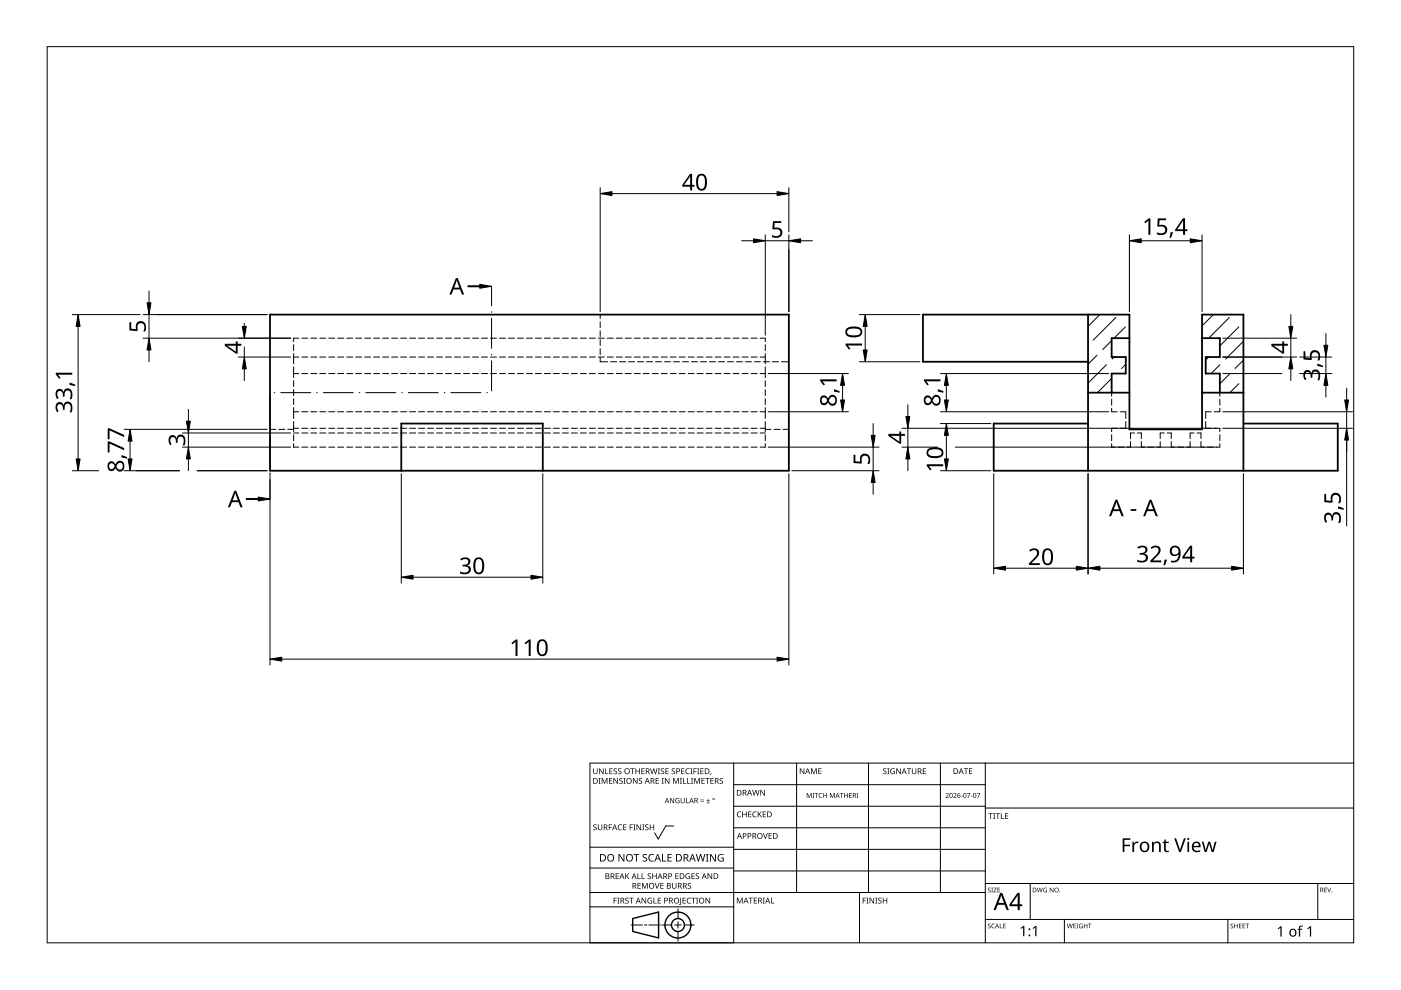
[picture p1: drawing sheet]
<svg xmlns="http://www.w3.org/2000/svg" width="297mm" height="210mm" viewBox="0 0 297 210" stroke-linecap="round" stroke-linejoin="round" font-family="sans-serif">
<g fill="none" stroke="#000" stroke-width=".21">
<path d="M62.2 79.2h1.2M62.2 75.7h1.2M62.2 73.1v1.2M62.2 75v2.1M62.2 77.8v2.3M63.4 71.7h-1.2v.7M64 79.2h1.3M64 75.7h1.3M65.3 71.7h-1.3M65.9 79.2h1.3M65.9 75.7h1.3M67.2 71.7h-1.3"/>
<path d="M67.8 79.2h1.3M67.8 75.7h1.3M69.1 71.7h-1.3M69.7 79.2h1.3M69.7 75.7h1.3M71 71.7h-1.3M71.6 79.2h1.3M71.6 75.7h1.3M72.9 71.7h-1.3M73.5 79.2h1.3M73.5 75.7h1.3M74.8 71.7h-1.3"/>
<path d="M75.4 79.2h1.3M75.4 75.7h1.3M76.7 71.7h-1.3M77.3 79.2h1.3M77.3 75.7h1.3M78.6 71.7h-1.3M79.2 79.2h1.3M79.2 75.7h1.3M80.5 71.7h-1.3M81.1 79.2h1.3M81.1 75.7h1.3M82.4 71.7h-1.3"/>
<path d="M83 79.2h1.3M83 75.7h1.3M84.3 71.7h-1.3M84.9 79.2h1.3M84.9 75.7h1.3M86.2 71.7h-1.3M86.8 79.2h1.3M86.8 75.7h1.3M88.1 71.7h-1.3M88.8 79.2h1.2M88.8 75.7h1.2M90 71.7h-1.2"/>
<path d="M90.7 79.2h1.2M90.7 75.7h1.2M91.9 71.7h-1.2M92.6 79.2h1.2M92.6 75.7h1.2M93.8 71.7h-1.2M94.5 79.2h1.2M94.5 75.7h1.2M95.7 71.7h-1.2M96.4 79.2h1.2M96.4 75.7h1.2M97.6 71.7h-1.2"/>
<path d="M98.3 79.2h1.2M98.3 75.7h1.2M99.5 71.7h-1.2M100.2 79.2h1.3M100.2 75.7h1.3M101.5 71.7h-1.3M102.1 79.2h1.3M102.1 75.7h1.3M103.4 71.7h-1.3M104 79.2h1.3M104 75.7h1.3M105.3 71.7h-1.3"/>
<path d="M105.9 79.2h1.3M105.9 75.7h1.3M107.2 71.7h-1.3M107.8 79.2h1.3M107.8 75.7h1.3M109.1 71.7h-1.3M109.7 79.2h1.3M109.7 75.7h1.3M111 71.7h-1.3M111.6 79.2h1.3M111.6 75.7h1.3M112.9 71.7h-1.3"/>
<path d="M113.5 79.2h1.3M113.5 75.7h1.3M114.8 71.7h-1.3M115.4 79.2h1.3M115.4 75.7h1.3M116.7 71.7h-1.3M117.3 79.2h1.3M117.3 75.7h1.3M118.6 71.7h-1.3M119.2 79.2h1.3M119.2 75.7h1.3M120.5 71.7h-1.3"/>
<path d="M121.1 79.2h1.3M121.1 75.7h1.3M122.4 71.7h-1.3M123 79.2h1.3M123 75.7h1.3M124.3 71.7h-1.3M125 79.2h1.2M125 75.7h1.2M126.2 71.7h-1.2M126.9 79.2h1.2M126.9 75.7h1.2M127.3 75.8v.9h1.5"/>
<path d="M127.3 66.7v.9M127.3 68.2v1.3M127.3 70.1v1.3M127.3 72v1.3M127.3 73.9v1.3M128.1 71.7h-1.2M128.8 79.2h1.2M128.8 75.7h1.2M129.5 76.7h1.2M130 71.7h-1.2M130.7 79.2h1.2M130.7 75.7h1.2"/>
<path d="M131.4 76.7h1.2M131.9 71.7h-1.2M132.6 79.2h1.2M132.6 75.7h1.2M133.3 76.7h1.3M133.8 71.7h-1.2M134.5 79.2h1.2M134.5 75.7h1.2M135.2 76.7h1.3M135.7 71.7h-1.2M136.4 79.2h1.3M136.4 75.7h1.3"/>
<path d="M137.1 76.7h1.3M137.7 71.7h-1.3M138.3 79.2h1.3M138.3 75.7h1.3M139 76.7h1.3M139.6 71.7h-1.3M140.2 79.2h1.3M140.2 75.7h1.3M140.9 76.7h1.3M141.5 71.7h-1.3M142.1 79.2h1.3M142.1 75.7h1.3"/>
<path d="M142.8 76.7h1.3M143.4 71.7h-1.3M144 79.2h1.3M144 75.7h1.3M144.7 76.7h1.3M145.3 71.7h-1.3M145.9 79.2h1.3M145.9 75.7h1.3M146.6 76.7h1.3M147.2 71.7h-1.3M147.8 79.2h1.3M147.8 75.7h1.3"/>
<path d="M148.5 76.7h1.3M149.1 71.7h-1.3M149.7 79.2h1.3M149.7 75.7h1.3M150.4 76.7h1.3M151 71.7h-1.3M151.6 79.2h1.3M151.6 75.7h1.3M152.3 76.7h1.3M152.9 71.7h-1.3M153.5 79.2h1.3M153.5 75.7h1.3"/>
<path d="M154.2 76.7h1.3M154.8 71.7h-1.3M155.4 79.2h1.3M155.4 75.7h1.3M156.1 76.7h1.3M156.7 71.7h-1.3M157.3 79.2h1.3M157.3 75.7h1.3M158 76.7h1.3M158.6 71.7h-1.3M159.2 79.2h1.3M159.2 75.7h1.3"/>
<path d="M160 76.7h1.2M160.5 71.7h-1.3M161.1 71.7h1.2v.7M161.1 79.2h1.2M161.1 75.7h1.2M161.9 76.7h1.2M162.3 73.1v1.2M162.3 75v2.1M162.3 77.8v2.3M163.8 76.7h1.2M165.7 76.7h1.6M57.2 91h1.3"/>
<path d="M59.1 91h1.3M61 91h1.2M62.2 87.3h1.2M62.2 90.8h1.2M62.2 80.7v1.3M62.2 82.6v1.3M62.2 84.5v1.3M62.2 86.4v2.3M62.2 89.4v2.1M62.2 92.2v1.2M62.2 94.1v.7h1.2M63.4 91.8h-1.2"/>
<path d="M64 87.3h1.3M64 90.8h1.3M65.3 91.8h-1.3M65.3 94.8h-1.3M65.9 87.3h1.3M65.9 90.8h1.3M67.2 91.8h-1.3M67.2 94.8h-1.3M67.8 87.3h1.3M67.8 90.8h1.3M69.1 91.8h-1.3M69.1 94.8h-1.3"/>
<path d="M69.7 87.3h1.3M69.7 90.8h1.3M71 91.8h-1.3M71 94.8h-1.3M71.6 87.3h1.3M71.6 90.8h1.3M72.9 91.8h-1.3M72.9 94.8h-1.3M73.5 87.3h1.3M73.5 90.8h1.3M74.8 91.8h-1.3M74.8 94.8h-1.3"/>
<path d="M75.4 87.3h1.3M75.4 90.8h1.3M76.7 91.8h-1.3M76.7 94.8h-1.3M77.3 87.3h1.3M77.3 90.8h1.3M78.6 91.8h-1.3M78.6 94.8h-1.3M79.2 87.3h1.3M79.2 90.8h1.3M80.5 91.8h-1.3M80.5 94.8h-1.3"/>
<path d="M81.1 87.3h1.3M81.1 90.8h1.3M82.4 91.8h-1.3M82.4 94.8h-1.3M83 87.3h1.3M83 90.8h1.3M84.3 91.8h-1.3M84.3 94.8h-1.3M84.9 87.3h1.3M84.9 90.8h1.3M86.2 91.8h-1.3M86.2 94.8h-1.3"/>
<path d="M86.8 87.3h1.3M86.8 90.8h1.3M88.1 91.8h-1.3M88.1 94.8h-1.3M88.8 87.3h1.2M88.8 90.8h1.2M90 91.8h-1.2M90 94.8h-1.2M90.7 87.3h1.2M90.7 90.8h1.2M91.9 91.8h-1.2M91.9 94.8h-1.2"/>
<path d="M92.6 87.3h1.2M92.6 90.8h1.2M93.8 91.8h-1.2M93.8 94.8h-1.2M94.5 87.3h1.2M94.5 90.8h1.2M95.7 91.8h-1.2M95.7 94.8h-1.2M96.4 87.3h1.2M96.4 90.8h1.2M97.6 91.8h-1.2M97.6 94.8h-1.2"/>
<path d="M98.3 87.3h1.2M98.3 90.8h1.2M99.5 91.8h-1.2M99.5 94.8h-1.2M100.2 87.3h1.3M100.2 90.8h1.3M101.5 91.8h-1.3M101.5 94.8h-1.3M102.1 87.3h1.3M102.1 90.8h1.3M103.4 91.8h-1.3M103.4 94.8h-1.3"/>
<path d="M104 87.3h1.3M104 90.8h1.3M105.3 91.8h-1.3M105.3 94.8h-1.3M105.9 87.3h1.3M105.9 90.8h1.3M107.2 91.8h-1.3M107.2 94.8h-1.3M107.8 87.3h1.3M107.8 90.8h1.3M109.1 91.8h-1.3M109.1 94.8h-1.3"/>
<path d="M109.7 87.3h1.3M109.7 90.8h1.3M111 91.8h-1.3M111 94.8h-1.3M111.6 87.3h1.3M111.6 90.8h1.3M112.9 91.8h-1.3M112.9 94.8h-1.3M113.5 87.3h1.3M113.5 90.8h1.3M114.8 91.8h-1.3M114.8 94.8h-1.3"/>
<path d="M115.4 87.3h1.3M115.4 90.8h1.3M116.7 91.8h-1.3M116.7 94.8h-1.3M117.3 87.3h1.3M117.3 90.8h1.3M118.6 91.8h-1.3M118.6 94.8h-1.3M119.2 87.3h1.3M119.2 90.8h1.3M120.5 91.8h-1.3M120.5 94.8h-1.3"/>
<path d="M121.1 87.3h1.3M121.1 90.8h1.3M122.4 91.8h-1.3M122.4 94.8h-1.3M123 87.3h1.3M123 90.8h1.3M124.3 91.8h-1.3M124.3 94.8h-1.3M125 87.3h1.2M125 90.8h1.2M126.2 91.8h-1.2M126.2 94.8h-1.2"/>
<path d="M126.9 87.3h1.2M126.9 90.8h1.2M128.1 91.8h-1.2M128.1 94.8h-1.2M128.8 87.3h1.2M128.8 90.8h1.2M130 91.8h-1.2M130 94.8h-1.2M130.7 87.3h1.2M130.7 90.8h1.2M131.9 91.8h-1.2M131.9 94.8h-1.2"/>
<path d="M132.6 87.3h1.2M132.6 90.8h1.2M133.8 91.8h-1.2M133.8 94.8h-1.2M134.5 87.3h1.2M134.5 90.8h1.2M135.7 91.8h-1.2M135.7 94.8h-1.2M136.4 87.3h1.3M136.4 90.8h1.3M137.7 91.8h-1.3M137.7 94.8h-1.3"/>
<path d="M138.3 87.3h1.3M138.3 90.8h1.3M139.6 91.8h-1.3M139.6 94.8h-1.3M140.2 87.3h1.3M140.2 90.8h1.3M141.5 91.8h-1.3M141.5 94.8h-1.3M142.1 87.3h1.3M142.1 90.8h1.3M143.4 91.8h-1.3M143.4 94.8h-1.3"/>
<path d="M144 87.3h1.3M144 90.8h1.3M145.3 91.8h-1.3M145.3 94.8h-1.3M145.9 87.3h1.3M145.9 90.8h1.3M147.2 91.8h-1.3M147.2 94.8h-1.3M147.8 87.3h1.3M147.8 90.8h1.3M149.1 91.8h-1.3M149.1 94.8h-1.3"/>
<path d="M149.7 87.3h1.3M149.7 90.8h1.3M151 91.8h-1.3M151 94.8h-1.3M151.6 87.3h1.3M151.6 90.8h1.3M152.9 91.8h-1.3M152.9 94.8h-1.3M153.5 87.3h1.3M153.5 90.8h1.3M154.8 91.8h-1.3M154.8 94.8h-1.3"/>
<path d="M155.4 87.3h1.3M155.4 90.8h1.3M156.7 91.8h-1.3M156.7 94.8h-1.3M157.3 87.3h1.3M157.3 90.8h1.3M158.6 91.8h-1.3M158.6 94.8h-1.3M159.2 87.3h1.3M159.2 90.8h1.3M160.5 91.8h-1.3M160.5 94.8h-1.3"/>
<path d="M161.1 87.3h1.2M161.1 90.8h1.2M162.3 91.8h-1.2M162.3 91h1.2M162.3 80.7v1.3M162.3 82.6v1.3M162.3 84.5v1.3M162.3 86.4v2.3M162.3 89.4v2.1M162.3 92.2v1.2M162.3 94.1v.7h-1.2M164.1 91h1.3"/>
<path d="M166 91h1.3M235.7 94.1v.7h.7M235.7 86.5v.8h1.2M235.7 83.3v.7M235.7 84.6v1.3M235.7 92.2v1.2M236.9 90.8h-1.2v.7M237.5 87.3h1.2v1.4M238.3 94.8h-1.2M238.7 89.4v1.4h-1.2M239.7 93.6v1.2h-.7M240.5 91.8h-.8v1.2"/>
<path d="M241.2 91.8h.8v1.2M242 93.6v1.2h.7M244.6 94.8h-1.2M246 93.6v1.2h-.7M246.8 91.8h-.8v1.2M247.5 91.8h.8v1.2M248.3 93.6v1.2h.8M251 94.8h-1.3M252.3 93.6v1.2h-.7M253.2 91.8h-.9v1.2M253.8 91.8h.8v1.2M254.6 93.6v1.2h.8"/>
<path d="M255.6 89.4v1.4h1.2M256.8 87.3h-1.2v1.4M257.3 94.8h-1.3M257.4 90.8h1.2v.7M258.6 94.1v.7h-.7M258.6 86.5v.8h-1.2M258.6 83.3v.7M258.6 84.6v1.3M258.6 92.2v1.2"/>
</g>
<path d="M57.2 66.7h110.1v33.1h-110.1zM230.7 76.7h-35v-10h43.8v24.3h15.4v-24.3h8.7v33.1M230.7 66.7v33.1M239.5 71.7h-3.8v4h3v3.5h-3v4.1M254.9 71.7h3.7v4h-3v3.5h3v4.1M85.1 99.8v-10h30v10M230.7 89.8h-20v10h72.9v-10h-20M239.5 83.3h-8.8M263.6 83.3h-8.7" fill="none" stroke="#000" stroke-width=".38"/>
<g fill="none" stroke="#000" stroke-width=".21">
<path d="M232.6 75.3l-1.9 1.9M233.2 66.7l-2.5 2.5M234.6 77.3l-3.9 3.9M235.7 72.2l-1.9 1.9M236.2 75.7l-.4 .4M236.6 67.3l-4.8 4.8M238.6 69.3l-2.4 2.4M238.7 77.2l-.9 .9M256.3 75.7l-.7 .6M257.2 66.7l-2.3 2.4M258.7 77.3l-1.9 1.9M260.7 67.3l-4.4 4.4"/>
<path d="M260.7 79.3l-2.1 2.1M262.7 69.3l-4.1 4M263.6 72.4l-3.7 3.7M263.6 76.4l-1.7 1.7M235.7 80.2l-3 3.1M262.7 81.3l-2 2"/>
</g>
<path d="M10 9.9h277v190h-277z" fill="none" stroke="#000" stroke-width=".21"/>
<g fill="none" stroke="#000" stroke-width=".21">
<path d="M125.1 179.6h30.5M142.8 175.1h-1.6l-1.6 2.8-.8-1.3M155.6 166.4h53.3M155.6 161.8v38.1h-30.5v-38.1h161.9M168.9 161.8v27.4M184.1 161.8v27.4M199.4 161.8v27.4M208.9 170.9h-53.3M208.9 175.5h-53.3M208.9 161.8v38.1M287 171.3h-78.1M125.1 192.3h30.5"/>
<path d="M125.1 189.2h83.8M133.8 196.1h2.4M136.6 196.1h.6M140 196.1h-2.4M140.3 196.1h2.1M143.1 196.1h1.3M143.7 195.4v1.4M143.7 197.5v2M143.7 192.7v2M147.2 196.1h-2.1M155.6 180.1h53.3M155.6 184h-30.5"/>
<path d="M182.2 189.2v10.7M208.9 184.7h-53.3M218.4 187.3v7.6M225.7 194.9v5M260.3 194.9v5M279.4 187.3v7.6M287 194.9h-78.1M287 187.3h-78.1"/>
</g>
<g fill="#000">
<path d="M125.8 174.9l.5-.1h.2l-.1 .2a.25 .25 0 0 0-.3-.1 .25 .25 0 0 0 0 .4 .42 .42 0 0 1 .4 .5 .42 .42 0 0 1-.7 .2v-.1a.27 .27 0 0 0 .5 0 .27 .27 0 0 0-.1-.4l-.4-.2zM125.8 162.9h.1v.8a.32 .32 0 0 0 .3 .3 .32 .32 0 0 0 .3-.3v-.8h.2v.8a.47 .47 0 0 1-.5 .4 .47 .47 0 0 1-.4-.4zM126.9 165h.4l-.1 .1v1l.1 .1h-.4l.1-.1v-1zM126.8 174.8h.1v.8a.32 .32 0 0 0 .3 .3 .32 .32 0 0 0 .3-.3v-.8h.2v.8a.47 .47 0 0 1-.5 .4 .47 .47 0 0 1-.4-.4zM127 162.9h.2l.6 1v-1h.2v1.2h-.2l-.7-1 .1 1h-.2zM127.6 165h.2l.4 1 .4-1h.2v1.2h-.2v-1.1l-.4 1.1h-.1l-.4-1.1v1.1h-.1zM128.3 162.9h.2v1.1h.5v.1h-.7zM129.1 174.8h.7v.1h-.6v.5h.5v.1h-.5v.5h-.1zM129.1 165h.7v.1h-.5v.4h.5v.1h-.5v.4h.5v.2h-.7zM129.2 162.9h.7v.1h-.5v.4h.4v.2h-.4v.4h.5v.1h-.7zM130.1 163l.5-.1 .2 .1v.1a.25 .25 0 0 0-.4-.1 .25 .25 0 0 0 0 .4 .42 .42 0 0 1 .4 .5 .42 .42 0 0 1-.7 .2v-.1a.27 .27 0 0 0 .5 0 .27 .27 0 0 0-.1-.4l-.4-.2zM130.1 165h.1l.7 1v-1h.1v1.2h-.2l-.6-1v1h-.1z"/>
<path d="M131.1 175l.5-.2 .3 .1-.1 .1a.49 .49 0 0 0-.7 .4 .49 .49 0 0 0 .8 .4 .57 .57 0 0 1-.8 0 .57 .57 0 0 1 0-.8zM131.1 163l.4-.1 .2 .1v.1a.25 .25 0 0 0-.4-.1 .25 .25 0 0 0 0 .4 .42 .42 0 0 1 .4 .5 .42 .42 0 0 1-.6 .2v-.1a.27 .27 0 0 0 .4 0 .27 .27 0 0 0-.1-.4l-.3-.2zM131.4 165.1l.4-.2 .2 .1v.1a.25 .25 0 0 0-.4-.1 .25 .25 0 0 0 0 .4l.4 .2v.4l-.4 .2-.3-.1 .1-.1a.27 .27 0 0 0 .4 .1 .27 .27 0 0 0-.1-.4l-.4-.3zM132.2 165h.4l-.1 .1v1l.1 .1h-.4l.1-.1v-1zM132.1 174.8h.7v.1h-.5v.4h.5v.1h-.5v.5h.5v.1h-.7zM133.5 174.8h.7v.1h-.5v.5h.5v.1h-.5v.5h-.2zM133.6 162.9h.9v.1h-.3v1.1h-.2v-1.1h-.4zM134.3 174.8h.4l-.1 .1v1l.1 .1h-.4l.1-.1v-1zM134.2 165h.2l.6 1v-1h.2v1.2h-.2l-.7-1v1h-.1zM134.7 162.9h.2v.5h.6v-.5h.2v1.2h-.2v-.5h-.6v.5h-.2zM135 174.8h.1l.7 1v-1h.1v1.2h-.2l-.6-1v1h-.1zM135.5 165.1l.4-.2 .2 .1v.1a.25 .25 0 0 0-.4-.1 .25 .25 0 0 0 0 .4l.4 .2v.4l-.4 .2-.3-.1 .1-.1a.27 .27 0 0 0 .4 .1 .27 .27 0 0 0-.1-.4l-.3-.3z"/>
<path d="M136.2 174.8h.4l-.1 .1v1l.1 .1h-.4l.1-.1v-1zM136 162.9h.7v.1h-.6v.4h.5v.2h-.5v.4h.6v.1h-.7zM136.8 174.9l.4-.1h.3l-.1 .2a.25 .25 0 0 0-.3-.1 .25 .25 0 0 0 0 .4 .42 .42 0 0 1 .4 .5 .42 .42 0 0 1-.7 .2v-.1a.27 .27 0 0 0 .5 0 .27 .27 0 0 0-.1-.4l-.4-.2zM137.8 174.8h.1v.5h.6v-.5h.2v1.2h-.2v-.6h-.6v.6h-.1zM137.8 162.9h.2l.3 1 .2-1h.2l.3 1 .2-1h.2l-.3 1.2h-.2l-.3-1-.3 1h-.1zM139 165h.7v.1h-.5v.4h.5v.1h-.5v.4h.5v.2h-.7zM139.5 162.9h.4l-.1 .1v1l.1 .1h-.4l.1-.1v-1zM140.3 165h.4l-.1 .1v1l.1 .1h-.4l.1-.1v-1zM140.1 163l.5-.1 .2 .1v.1a.25 .25 0 0 0-.4-.1 .25 .25 0 0 0 0 .4 .42 .42 0 0 1 .4 .5 .42 .42 0 0 1-.7 .2l.1-.1a.27 .27 0 0 0 .4 0 .27 .27 0 0 0-.1-.4l-.4-.2zM141.1 162.9h.7v.1h-.6v.4h.5v.2h-.5v.4h.6v.1h-.7zM141 165h.1l.7 1v-1h.1v1.2h-.1l-.7-1v1h-.1zM142.1 169.2h.1l.6 .9v-.9h.1v1.1h-.1l-.6-.9v.9h-.1z"/>
<path d="M142.5 163l.4-.1 .2 .1v.1a.25 .25 0 0 0-.4-.1 .25 .25 0 0 0 0 .4 .42 .42 0 0 1 .4 .5 .42 .42 0 0 1-.6 .2v-.1a.27 .27 0 0 0 .4 0 .27 .27 0 0 0-.1-.4l-.4-.2zM142.7 165h.2l.4 1 .4-1h.2v1.2h-.1v-1.1l-.4 1.1h-.2l-.4-1.1v1.1h-.1zM143.3 169.3l.5-.1 .3 .1-.1 .1a.45 .45 0 0 0-.7 .3 .45 .45 0 0 0 .6 .5v-.4h-.2v-.1h.4v.6a.6 .6 0 0 1-.8-.2 .6 .6 0 0 1 0-.8zM144.2 165h.4l-.2 .1v1l.2 .1h-.4l.1-.1v-1zM144.8 165h.2v1h.5v.2h-.7zM144.4 162.9h.7v.1h-.5v.4h.5v.2h-.5v.4h.5v.1h-.7zM144.3 169.2h.2v.7a.28 .28 0 0 0 .2 .3 .28 .28 0 0 0 .3-.3v-.7h.2v.7a.42 .42 0 0 1-.5 .4 .42 .42 0 0 1-.4-.4zM145.5 169.2h.1v1h.5v.1h-.6zM145.7 165h.2v1h.5v.2h-.7zM145.5 163.1l.3-.2 .4 .1v.1l-.3-.1a.49 .49 0 0 0-.4 .7 .49 .49 0 0 0 .7 .3 .57 .57 0 0 1-.8-.1 .57 .57 0 0 1 0-.8zM146.4 162.9h.4l-.1 .1v1l.1 .1h-.4l.1-.1v-1zM146.5 165h.5l-.2 .1v1l.2 .1h-.5l.2-.1v-1z"/>
<path d="M147 162.9h.7v.1h-.5v.5h.5v.1h-.5v.5h-.2zM147.2 165h.2l.4 1 .4-1h.2v1.2h-.2l.1-1.1-.5 1.1h-.1l-.4-1.1v1.1h-.1zM147.8 162.9h.5l-.2 .1v1l.2 .1h-.5l.2-.1v-1zM148.5 169.9h.7v.1h-.7zM148.5 169.5h.7v.2h-.7zM148.5 162.9h.7v.1h-.6v.4h.5v.2h-.5v.4h.6v.1h-.7zM148.7 165h.7v.1h-.5v.4h.5v.1h-.5v.4h.5v.2h-.7zM149.8 170.2h.7v.1h-.7zM149.5 165h.9v.1h-.3v1.1h-.2v-1.1h-.4zM150.1 169.4l.1 .3h.3l-.3 .1v.3l-.1-.3h-.3l.3-.1zM150.7 163.9h.1l-.2 .4zM150.6 165h.7v.1h-.5v.4h.5v.1h-.5v.4h.5v.2h-.7z"/>
<path d="M152.6 165.1l.4-.2 .3 .1-.1 .1a.25 .25 0 0 0-.4-.1 .25 .25 0 0 0 0 .4l.4 .2 .1 .4-.4 .2-.4-.1 .1-.1a.27 .27 0 0 0 .5 .1 .27 .27 0 0 0-.1-.4l-.4-.3zM156.4 172.2l.4-.2 .4 .1-.1 .1a.49 .49 0 0 0-.7 .5 .49 .49 0 0 0 .7 .4 .57 .57 0 0 1-.8 0 .57 .57 0 0 1 0-.8zM157.4 172.1h.1v.5h.7v-.5h.1v1.2h-.1v-.6h-.7v.6h-.1zM158.6 172.1h.7v.1h-.5v.4h.5v.1h-.5v.4h.5v.2h-.7zM159.7 172.2l.3-.2 .4 .1v.1h-.3a.49 .49 0 0 0-.4 .6 .49 .49 0 0 0 .7 .3 .57 .57 0 0 1-.8 0 .57 .57 0 0 1 0-.8zM159.5 167.5h.1l.3 1 .3-1h.1l.3 1 .3-1h.1l-.3 1.2h-.2l-.3-1.1-.2 1.1h-.2zM160.7 172.1h.1v.6l.5-.6h.2l-.5 .5 .5 .7h-.1l-.5-.6-.1 .6h-.1zM161.8 176.6h.1l.4 1.1 .3-1.1h.2l-.4 1.2h-.2zM161.2 167.5h.2l.6 1v-1h.2v1.2h-.2l-.7-1v1h-.1zM161.7 172.1h.7v.1h-.5v.4h.5v.1h-.5v.4h.5v.2h-.7zM163 176.6h.6v.2h-.5v.3h.5v.2h-.5v.4h.5v.1h-.6zM169.6 162.9h.2l.6 1v-1h.1v1.2h-.1l-.7-1v1h-.1z"/>
<path d="M171.1 168.1h.1l.4 .9 .3-.9h.2v1.1h-.2l.1-.9-.5 .9-.3-.9v.9h-.1zM172 162.9h.2l.4 1 .3-1h.3v1.2h-.2v-1l-.4 1h-.1l-.4-1.1v1.1h-.1zM172.3 168.1h.3l-.1 .1 .1 1h-.3l.1-.1zM172.7 168.1h.8v.2h-.3v.9h-.2v-.9h-.3zM173.7 168.3l.6-.1h-.2a.42 .42 0 0 0-.4 .6 .42 .42 0 0 0 .6 .2 .48 .48 0 0 1-.7 0 .48 .48 0 0 1 .1-.7zM173.5 162.9h.7v.1h-.5v.4h.4v.1h-.4v.5h.5v.1h-.7zM174.5 168.1h.2v.5h.5v-.5h.1v1.1h-.1v-.5h-.5v.5h-.2zM176 168.1h.2l.3 .9 .3-.9h.2v1.1h-.1v-.9l-.5 .9-.3-.9v.9h-.1zM178 168.1h.8v.2h-.3v.9h-.1v-.9h-.4zM179 168.1h.1v.5h.5v-.5h.1v1.1h-.1v-.5h-.5v.5h-.1zM180 168.1h.6v.2h-.4v.3h.4v.1h-.4v.4h.4v.1h-.6zM181.6 168.1h.4l-.1 1 .1 .1h-.4l.1-.1z"/>
<path d="M187.3 163l.4-.1 .2 .1v.1a.25 .25 0 0 0-.4-.1 .25 .25 0 0 0 0 .4 .42 .42 0 0 1 .4 .5 .42 .42 0 0 1-.6 .2v-.1a.27 .27 0 0 0 .4 0 .27 .27 0 0 0-.1-.4l-.3-.2zM188.1 162.9h.5l-.2 .1v1l.2 .1h-.5l.2-.1v-1zM188.9 163.1l.5-.2 .3 .1v.1a.5 .5 0 0 0-.8 .4 .5 .5 0 0 0 .7 .5v-.4h-.3v-.1h.4v.6a.66 .66 0 0 1-.8-.1 .66 .66 0 0 1 0-.9zM190 162.9h.2l.7 1-.1-1h.2v1.2h-.2l-.6-1v1h-.2zM192.3 162.9h.9v.1h-.4v1.1h-.2v-1.1h-.3zM193.3 162.9h.2v.8a.32 .32 0 0 0 .3 .3 .32 .32 0 0 0 .3-.3v-.8h.2v.8a.47 .47 0 0 1-.5 .4 .47 .47 0 0 1-.5-.4zM195.7 162.9h.6v.1h-.5v.4h.5v.2h-.5v.4h.5v.1h-.6zM200.5 168.3a.37 .37 0 0 1 .6 0 .37 .37 0 0 1-.2 .5l-.3 .3h.6v.1h-.7l.3-.4a.27 .27 0 0 0 .2-.4 .27 .27 0 0 0-.4-.1zM202.1 168.3a.37 .37 0 0 1 .6 0 .37 .37 0 0 1-.2 .5l-.2 .3h.5v.1h-.7l.3-.4a.27 .27 0 0 0 .3-.4 .27 .27 0 0 0-.5-.1zM203.7 168.7h.4v.1h-.4zM204.4 162.9h.9v.1h-.4v1.1h-.2v-1.1h-.3zM205 168.1h.7l-.4 1.1h-.1l.4-.9h-.6z"/>
<path d="M205.8 168.7h.4v.1h-.4zM205.4 162.9h.7v.1h-.5v.4h.5v.1h-.5v.5h.5v.1h-.7zM207.1 168.1h.7l-.4 1.1h-.1l.4-.9h-.6zM209.6 172.4h.9v.2h-.4v1h-.1v-1h-.4zM210.6 172.4h.4l-.1 .1v1l.1 .1h-.4l.1-.1v-1zM211.1 172.4h.9v.2h-.4v1h-.1v-1h-.4zM212.2 172.4h.2v1.1h.5v.1h-.7zM213.1 172.4h.7v.2h-.6v.3h.5v.2h-.5v.4h.6v.1h-.7zM240.1 178.5h.3v.4l.4-.4h.6l-.1 .3h-.5l-.3 .3v1.6h-.4zM249 177.7h.3l.9 2.5 .8-2.5h.4l-1 3h-.4zM130.1 190.3h.7v.2h-.5v.4h.4v.1h-.4v.6h-.2zM130.5 185.2h.7v.1h-.5v.4h.5v.1h-.5v.4h.5v.2h-.7z"/>
<path d="M130.9 190.3h.4l-.1 .2v.9l.1 .2h-.4l.1-.2v-.9zM131.1 181.1h.3l.8 1.3v-1.3h.2v1.6h-.3l-.8-1.4v1.4h-.2zM132.6 190.5l.4-.2 .3 .1-.1 .1a.25 .25 0 0 0-.4-.1 .25 .25 0 0 0 0 .4 .4 .4 0 0 1 .5 .3 .4 .4 0 0 1-.3 .5 .4 .4 0 0 1-.5-.2h.1a.27 .27 0 0 0 .5 .1 .27 .27 0 0 0-.1-.5l-.4-.2zM132.6 185.2h.1v.6l.6-.6h.1l-.4 .5 .5 .7h-.2l-.5-.6-.1 .6h-.1zM133.4 190.3h.9v.2h-.4v1.1h-.1v-1.1h-.4zM134.3 181.1h1.2v.2h-.5v1.4h-.2v-1.4h-.5zM135.2 185.2h.1v1h.5v.2h-.6zM135.2 187.2h.6v.1h-.5v.4h.5v.2h-.5v.4h.5v.1h-.6zM136 185.2h.2v1h.5v.2h-.7zM136.1 187.2h.2l.4 1 .4-1h.2v1.2h-.1v-1l-.4 1h-.2l-.4-1 .1 1h-.2zM136 190.3h.2l.7 1.1-.1-1.1h.2v1.3h-.2l-.6-1v1h-.2zM136.3 181.2l.4-.1h.5l-.2 .2a.33 .33 0 0 0-.5 .1 .33 .33 0 0 0 .4 .4 .49 .49 0 0 1 .3 .7 .49 .49 0 0 1-.8 .2l-.2-.1v-.2l.3 .1a.35 .35 0 0 0 .5-.2 .35 .35 0 0 0-.4-.4l-.3-.3z"/>
<path d="M137.4 190.5l.6-.2 .3 .1-.1 .1a.5 .5 0 0 0-.8 .4 .5 .5 0 0 0 .7 .5v-.3h-.3v-.2h.5v.6a.66 .66 0 0 1-.9-.1 .66 .66 0 0 1 0-.9zM137.4 185.3l.4-.2 .2 .1v.1a.25 .25 0 0 0-.4-.1 .25 .25 0 0 0 0 .4 .42 .42 0 0 1 .4 .6 .42 .42 0 0 1-.6 .2v-.2a.27 .27 0 0 0 .4 .1 .27 .27 0 0 0-.1-.4l-.3-.3zM137.7 181.3l.4-.2h.6l-.1 .2-.4-.1a.64 .64 0 0 0-.5 .9 .64 .64 0 0 0 .9 .3v.2a.83 .83 0 0 1-1-.3 .83 .83 0 0 1 .1-1zM138.6 190.3h.1v1.1h.5v.2h-.6zM138.8 187.2h.2l.3 1.1 .4-1.1h.1l-.4 1.2h-.1zM138.3 185.2h.2v.5h.6v-.5h.1v1.2h-.1v-.6h-.6v.6h-.2zM139.5 190.3h.6v.2h-.5v.4h.5v.1h-.5v.4h.5v.2h-.6zM140.4 181.1h.2v1.4h.7v.2h-.9zM140 187.2h.7v.1h-.5v.4h.5v.2h-.5v.4h.5v.1h-.7zM141.5 181.1h.9v.2h-.7v.4h.7v.2h-.7v.6h.7v.2h-.9zM142.5 187.2h.1v.8a.32 .32 0 0 0 .4 .3 .32 .32 0 0 0 .3-.3v-.8h.1v.8a.47 .47 0 0 1-.4 .4 .47 .47 0 0 1-.5-.4zM143.2 185.2h.7v.1h-.6v.4h.5v.1h-.5v.4h.6v.2h-.7z"/>
<path d="M144.2 190.3h.2v1.3l-.1 .2-.3 .1v-.2l.2-.1zM144.7 190.3h.7v.2h-.5v.4h.5v.1h-.5v.4h.5v.2h-.7zM145.5 185.3l.4-.2 .4 .1-.1 .1a.5 .5 0 0 0-.7 .4 .5 .5 0 0 0 .7 .5v-.3h-.3v-.2h.4v.6a.66 .66 0 0 1-.9-.1 .66 .66 0 0 1 .1-.9zM145.8 190.5l.3-.2 .4 .1v.1h-.3a.49 .49 0 0 0-.4 .6 .49 .49 0 0 0 .7 .3 .57 .57 0 0 1-.8 0 .57 .57 0 0 1 0-.8zM145.9 187.3l.4-.1 .2 .1v.1a.25 .25 0 0 0-.4-.1 .25 .25 0 0 0 0 .4l.4 .2v.3l-.4 .2h-.3l.1-.1a.27 .27 0 0 0 .4 0 .27 .27 0 0 0-.1-.4l-.4-.2zM146.6 190.3h.9v.2h-.4v1.1h-.1v-1.1h-.4zM146.6 185.2h.7v.1h-.5v.4h.5v.1h-.5v.4h.5v.2h-.7zM147.6 190.3h.4l-.1 .2v.9l.1 .2h-.4l.1-.2v-.9zM147.6 185.3l.4-.2 .2 .1v.1a.25 .25 0 0 0-.4-.1 .25 .25 0 0 0 0 .4 .42 .42 0 0 1 .4 .6 .42 .42 0 0 1-.7 .2l.1-.2a.27 .27 0 0 0 .4 .1 .27 .27 0 0 0-.1-.4l-.4-.3zM147.5 181.1h.2l.4 1.3 .3-1.3h.2l.4 1.3 .3-1.3h.2l-.4 1.6h-.2l-.4-1.4-.3 1.4h-.2zM149.7 181.1h.5l-.2 .1v1.3l.2 .2h-.5l.1-.2v-1.3zM149.6 190.3h.2l.6 1.1v-1.1h.2v1.3h-.2l-.7-1v1h-.1z"/>
<path d="M150 185.2h.2l.6 1v-1h.2v1.2h-.2l-.6-1v1h-.2zM150.5 181.1h.3l.8 1.3v-1.3h.2v1.6h-.2l-.9-1.4v1.4h-.2zM152.4 181.3l.7-.2h.3l-.1 .2a.65 .65 0 0 0-1 .5 .65 .65 0 0 0 .9 .7v-.5h-.3v-.2h.5v.8a.86 .86 0 0 1-1.1-.2 .86 .86 0 0 1 .1-1.1zM156.2 190.3h.3l.3 1 .4-1h.3v1.2h-.2v-1l-.4 1h-.1l-.4-1v1h-.2zM158.7 190.3h.9v.2h-.3v1h-.2v-1h-.4zM159.8 190.3h.7v.2h-.5v.3h.5v.2h-.5v.4h.5v.1h-.7zM161.7 190.3h.5l-.2 .2v.9l.2 .1h-.5l.2-.1v-.9zM163.5 190.3h.1v1.1h.6v.1h-.7zM182.9 190.3h.7v.2h-.5v.4h.5v.1h-.5v.6h-.2zM183.7 190.3h.4l-.1 .2v.9l.1 .2h-.4l.1-.2v-.9zM184.4 190.3h.1l.7 1v-1h.1v1.3h-.1l-.7-1v1h-.1zM185.6 190.3h.4l-.1 .2v.9l.1 .2h-.4l.1-.2v-.9z"/>
<path d="M186.2 190.5l.5-.2 .2 .1v.1a.25 .25 0 0 0-.4-.1 .25 .25 0 0 0 0 .4l.4 .2v.4l-.4 .2-.3-.1v-.1a.27 .27 0 0 0 .5 .1 .27 .27 0 0 0-.1-.5l-.4-.2zM187.2 190.3h.1v.6h.6v-.6h.2v1.3h-.2v-.6h-.6v.6h-.1zM209.5 188.3l.3-.1 .2 .2a.24 .24 0 0 0-.3-.1 .24 .24 0 0 0-.1 .3 .24 .24 0 0 0 .3 .1l.2 .2-.1 .2-.4 .1-.2-.2a.23 .23 0 0 0 .4 .2 .23 .23 0 0 0 0-.4l-.3-.2zM209.5 195.9l.3-.1 .2 .2a.24 .24 0 0 0-.3-.1 .24 .24 0 0 0-.1 .3 .24 .24 0 0 0 .3 .1 .31 .31 0 0 1 0 .5 .31 .31 0 0 1-.5-.1 .23 .23 0 0 0 .4 .1 .23 .23 0 0 0 0-.4l-.3-.2zM210.2 188.2h.3l-.1 .1 .1 .9h-.3l.1-.1zM210.3 196l.4-.2 .2 .1v.1a.39 .39 0 0 0-.6 .3 .39 .39 0 0 0 .6 .4 .46 .46 0 0 1-.7-.1 .46 .46 0 0 1 .1-.6zM210.7 188.2h.6l-.5 .9h.5v.1h-.7l.5-.9h-.4zM212 195.8h.1v.9l.4 .1h-.5zM211.5 188.2h.5l-.4 .1v.3h.4l-.4 .1v.4l.4 .1h-.5zM212.7 195.8h.5l-.4 .1v.3h.4l-.4 .2v.3l.4 .1h-.5zM216.4 196.8l.6-.5h.2v2.2h-.3v-1.9l-.4 .4zM218.9 196.8l.6-.5h.3v2.2h-.3v-1.9l-.4 .4z"/>
<path d="M219.8 188.2h.2l.2 .8 .2-.8h.1l.3 .8 .2-.8h.1l-.3 1h-.1l-.2-.8-.3 .8h-.1zM221.3 188.3h.7h-.1a.4 .4 0 0 0-.6 .4 .4 .4 0 0 0 .6 .4v-.3l-.2-.1h.3v.5a.53 .53 0 0 1-.7-.2 .53 .53 0 0 1 0-.7zM222.6 188.2h.1l.5 .8v-.8h.1v1h-.1l-.5-.8v.8h-.1zM226.2 195.8h.1l.2 .9 .3-.9h.1l.2 .9 .2-.9h.1l-.2 1h-.1l-.3-.8-.2 .8h-.1zM227.6 195.8h.5l-.4 .1v.3h.4l-.4 .2v.3l.4 .1h-.5zM228.3 195.8h.3l-.1 .1 .1 .9h-.3l.1-.1zM228.9 196l.7-.1-.2 .1a.4 .4 0 0 0-.5 .3 .4 .4 0 0 0 .5 .4v-.3l-.2-.1h.4v.5a.53 .53 0 0 1-.7-.1 .53 .53 0 0 1 0-.7zM229.8 195.8h.1v.4h.5v-.4h.1v1h-.1v-.4h-.5v.4h-.1zM230.7 195.8h.7l-.3 .1v.9h-.1v-.9zM238 177.7h1.7v.4h-1.3v1h1.2v.3h-1.2v1.3h-.4zM244.2 178.5h.3l.1 .3a.83 .83 0 0 1 .9-.3 .83 .83 0 0 1 .6 .7v1.5h-.4v-1.4a.59 .59 0 0 0-.7-.6 .59 .59 0 0 0-.4 .8v1.2h-.4zM246.9 178h.3v.5h.6v.2h-.6v1.3l.2 .4h.4v.2a.67 .67 0 0 1-1-.6v-1.3h-.3v-.1l.3-.2z"/>
<path d="M254.8 178.5h.4l.4 1.8 .6-1.8h.4l.5 1.8 .5-1.8h.3l-.6 2.2h-.4l-.5-1.9-.6 1.9h-.4zM260.9 195.9l.4-.1 .1 .2a.24 .24 0 0 0-.3-.1 .24 .24 0 0 0-.1 .3 .24 .24 0 0 0 .4 .1 .31 .31 0 0 1 0 .5 .31 .31 0 0 1-.5-.1 .23 .23 0 0 0 .3 .1 .23 .23 0 0 0 .1-.4l-.4-.2zM261.7 195.8h.1v.4h.5v-.4h.1v1h-.1v-.4h-.5v.4h-.1zM262.7 195.8h.5l-.4 .1v.3h.4l-.4 .2v.3l.4 .1h-.5zM263.5 195.8h.5l-.4 .1v.3h.4l-.4 .2v.3l.4 .1h-.5zM264.1 195.8h.7l-.3 .1v.9h-.1v-.9zM270.9 196.9l.6-.5h.2v2.2h-.2v-1.9l-.4 .3zM275.5 196.4l.7-.1v.2h-.4l-.1 .2-.1 .2h.5v.2h-.5v1.5h-.2v-1.5h-.3l.3-.2zM277.2 196.9l.6-.5h.2v2.2h-.3v-1.9l-.4 .3zM280.8 188.2h.5l-.4 .1v.3h.4l-.4 .1v.4l.4 .1h-.5zM281.4 188.2h.1l.3 .8 .3-.8h.1l-.3 1h-.1z"/>
<path d="M125.8 165h.3a.54 .54 0 0 1 .6 .6 .56 .56 0 0 1-.6 .6h-.3zM125.9 165.1v.9h.2a.43 .43 0 0 0 .5-.4 .41 .41 0 0 0-.5-.5z"/>
<path d="M128 174.8h.3a.35 .35 0 0 1 .5 .2 .35 .35 0 0 1-.3 .5l.4 .5h-.2l-.3-.5h-.2v.5h-.2zM128.2 174.9v.5h.1a.23 .23 0 0 0 .3-.2 .23 .23 0 0 0-.3-.3z"/>
<path d="M130.3 174.8h.1l.5 1.2h-.2l-.1-.4h-.5l-.2 .4h-.1zM130.3 175l-.2 .5h.4z"/>
<path d="M132.3 163.5a.61 .61 0 0 1 1.2 0 .61 .61 0 0 1-1.2 0zM132.7 163.1l-.1 .4a.45 .45 0 0 0 .5 .4 .45 .45 0 0 0 .3-.5 .45 .45 0 0 0-.5-.4z"/>
<path d="M132.7 165.6a.61 .61 0 0 1 1.2 0 .61 .61 0 0 1-1.2 0zM133.1 165.2a.47 .47 0 0 0-.1 .7 .47 .47 0 0 0 .7-.1 .45 .45 0 0 0 0-.6 .45 .45 0 0 0-.6 0z"/>
<path d="M136.9 162.9h.4a.35 .35 0 0 1 .4 .3 .35 .35 0 0 1-.2 .4l.3 .5h-.2l-.3-.5h-.2v.5h-.2zM137.1 163v.5h.2a.23 .23 0 0 0 .3-.2 .23 .23 0 0 0-.3-.3z"/>
<path d="M137.2 165h.1l.5 1.2h-.2l-.1-.4h-.5l-.1 .4h-.2zM137.2 165.1l-.2 .6h.4z"/>
<path d="M138 165h.3a.35 .35 0 0 1 .4 .2 .35 .35 0 0 1-.2 .4l.3 .6h-.2l-.3-.5h-.2v.5h-.1zM138.1 165.1v.4h.2a.23 .23 0 0 0 .3-.2 .23 .23 0 0 0-.3-.2z"/>
<path d="M141.4 169.2h.1l.4 1.1h-.1l-.2-.3h-.4l-.1 .3h-.2zM141.4 169.3l-.2 .5h.4z"/>
<path d="M143.4 162.9h.3a.41 .41 0 0 1 .5 .5 .41 .41 0 0 1-.6 .3v.4h-.2zM143.6 163v.5a.29 .29 0 0 0 .4-.2 .29 .29 0 0 0-.4-.3z"/>
<path d="M146.5 169.2h.2l.4 1.1h-.2l-.1-.3h-.4l-.2 .3h-.1zM146.6 169.3l-.2 .5h.4z"/>
<path d="M147.2 169.2h.3a.31 .31 0 0 1 .4 .2 .31 .31 0 0 1-.2 .4l.3 .5h-.1l-.3-.5h-.2v.5h-.2zM147.4 169.3v.4h.1a.21 .21 0 0 0 .3-.2 .21 .21 0 0 0-.3-.2z"/>
<path d="M149.4 162.9h.4a.61 .61 0 0 1 .6 .6 .61 .61 0 0 1-.6 .6h-.4zM149.6 163v1h.2a.48 .48 0 0 0 .4-.5 .48 .48 0 0 0-.4-.5z"/>
<path d="M151.1 169.4a.24 .24 0 0 1 .4 0 .24 .24 0 0 1-.4 0zM151.2 169.4a.15 .15 0 0 0 .3 0 .15 .15 0 0 0-.3 0z"/>
<path d="M151.6 165h.3a.35 .35 0 0 1 .4 .2 .35 .35 0 0 1-.2 .4l.3 .6h-.1l-.3-.5h-.3v.5h-.1zM151.7 165.1v.4h.2a.23 .23 0 0 0 .3-.2 .23 .23 0 0 0-.3-.2z"/>
<path d="M156.7 176.6h.2l.4 1.2h-.1l-.2-.3h-.5l-.1 .3h-.2zM156.8 176.8l-.2 .5h.4z"/>
<path d="M156.2 167.5h.4a.61 .61 0 0 1 .6 .6 .61 .61 0 0 1-.6 .6h-.4zM156.4 167.6v1h.2a.49 .49 0 0 0 .4-.4 .49 .49 0 0 0-.3-.6z"/>
<path d="M157.5 167.5h.3a.35 .35 0 0 1 .4 .2 .35 .35 0 0 1-.2 .4l.3 .6h-.1l-.3-.5h-.3v.5h-.1zM157.6 167.6v.5h.2a.23 .23 0 0 0 .3-.3 .23 .23 0 0 0-.3-.2z"/>
<path d="M157.5 176.6h.3a.41 .41 0 0 1 .5 .5 .41 .41 0 0 1-.7 .3v.4h-.1zM157.6 176.8v.4a.29 .29 0 0 0 .5-.2 .29 .29 0 0 0-.5-.2z"/>
<path d="M158.5 176.6h.3a.41 .41 0 0 1 .5 .5 .41 .41 0 0 1-.6 .3v.4h-.2zM158.7 176.8v.4a.29 .29 0 0 0 .4-.2 .29 .29 0 0 0-.4-.2z"/>
<path d="M158.8 167.5h.2l.5 1.2h-.2l-.1-.4h-.5l-.2 .4h-.1zM158.9 167.6l-.2 .6h.4z"/>
<path d="M159.6 176.6h.3a.35 .35 0 0 1 .4 .3 .35 .35 0 0 1-.2 .4l.3 .5h-.2l-.3-.5h-.2v.5h-.1zM159.7 176.8v.4h.2a.23 .23 0 0 0 .3-.2 .23 .23 0 0 0-.3-.2z"/>
<path d="M160.4 177.2a.65 .65 0 0 1 1.3 0 .65 .65 0 0 1-1.3 0zM160.8 176.8l-.1 .4a.45 .45 0 0 0 .5 .4 .45 .45 0 0 0 .4-.5 .45 .45 0 0 0-.5-.4z"/>
<path d="M162.7 172.1h.3a.61 .61 0 0 1 .6 .6 .61 .61 0 0 1-.6 .6h-.3zM162.8 172.2v.9h.2a.48 .48 0 0 0 .5-.4 .48 .48 0 0 0-.5-.5z"/>
<path d="M163.9 176.6h.4a.61 .61 0 0 1 .6 .7 .61 .61 0 0 1-.7 .5h-.3zM164.1 176.8v.9h.1a.48 .48 0 0 0 .5-.4 .48 .48 0 0 0-.4-.5z"/>
<path d="M171.2 162.9h.1l.5 1.2h-.2l-.1-.4h-.5l-.1 .4h-.2zM171.2 163.1l-.1 .5h.3z"/>
<path d="M177.5 168.1l.5 1.1-.2-.4h-.4l-.3 .4zM177.6 168.3l-.2 .4h.3z"/>
<path d="M180.8 168.1h.3a.29 .29 0 0 1 .4 .2 .29 .29 0 0 1-.2 .4l.2 .5h-.1l-.3-.5h-.2v.5h-.1zM180.9 168.3v.3h.2a.2 .2 0 0 0 .2-.2 .2 .2 0 0 0-.2-.1z"/>
<path d="M191.6 162.9h.2l.4 1.2h-.1l-.2-.4h-.4l-.2 .4h-.1zM191.7 163.1l-.2 .5h.4z"/>
<path d="M194.6 162.9h.3a.35 .35 0 0 1 .5 .2 .35 .35 0 0 1-.3 .5l.4 .5h-.2l-.3-.5h-.3v.5h-.1zM194.7 163v.5h.2a.23 .23 0 0 0 .3-.2 .23 .23 0 0 0-.3-.3z"/>
<path d="M201.4 168.2l.4-.1 .1 .3 .1 .5-.2 .3-.3-.1-.2-.2zM201.5 168.3v.1a.37 .37 0 0 0-.1 .4 .37 .37 0 0 0 .4 .2 .4 .4 0 0 0 .1-.5 .4 .4 0 0 0-.4-.2z"/>
<path d="M203.1 168.2l.4-.1-.3 .2-.1 .3a.35 .35 0 0 1 .5 .2 .35 .35 0 0 1-.4 .5 .35 .35 0 0 1-.2-.5zM203.1 168.9a.22 .22 0 0 0 .4 0 .22 .22 0 0 0-.4 0z"/>
<path d="M202.2 162.9h.3a.55 .55 0 0 1 .6 .6 .56 .56 0 0 1-.6 .6h-.3zM202.3 163v1h.2a.48 .48 0 0 0 .5-.5 .48 .48 0 0 0-.5-.5z"/>
<path d="M203.7 162.9h.2l.4 1.2h-.1l-.2-.4h-.5l-.1 .4h-.2zM203.8 163.1l-.2 .5h.4z"/>
<path d="M204.3 168.2l.4-.1 .2 .3v.5l-.2 .3-.3-.1-.1-.2zM204.4 168.3v.2a.38 .38 0 0 0 .3 .5 .41 .41 0 0 0 .1-.4 .41 .41 0 0 0-.4-.3z"/>
<path d="M206.4 168.2l.4-.1 .2 .3v.5l-.2 .3-.3-.1-.2-.2zM206.5 168.3v.1a.37 .37 0 0 0-.1 .4 .37 .37 0 0 0 .4 .2 .4 .4 0 0 0 .1-.4 .4 .4 0 0 0-.4-.3z"/>
<path d="M241.9 178.7a1.08 1.08 0 0 1 1.6 .1 1.08 1.08 0 0 1-.2 1.6 1.08 1.08 0 0 1-1.5-.2 1.47 1.47 0 0 1 .1-1.5zM242.3 178.8l-.3 .8a.69 .69 0 0 0 .8 .8 .69 .69 0 0 0 .5-1 .64 .64 0 0 0-.3-.6 .64 .64 0 0 0-.7 0z"/>
<path d="M128.4 185.2h.3a.31 .31 0 0 1 .5 .1 .31 .31 0 0 1-.3 .4 .33 .33 0 0 1 .3 .4 .33 .33 0 0 1-.4 .3h-.4zM128.5 185.8v.4h.3a.23 .23 0 0 0 .3-.2 .23 .23 0 0 0-.3-.2zM128.5 185.3v.4h.2a.21 .21 0 0 0 .3-.2 .21 .21 0 0 0-.3-.2z"/>
<path d="M127.2 181.1h.5a.71 .71 0 0 1 .8 .8 .73 .73 0 0 1-.8 .8h-.5zM127.4 181.2v1.3h.2a.56 .56 0 0 0 .7-.6 .54 .54 0 0 0-.6-.7z"/>
<path d="M129.5 185.2h.3a.35 .35 0 0 1 .4 .2 .35 .35 0 0 1-.2 .4l.3 .6h-.1l-.3-.5h-.3v.5h-.1zM129.6 185.3v.4h.2a.23 .23 0 0 0 .3-.2 .23 .23 0 0 0-.3-.2z"/>
<path d="M128.9 181.3a.76 .76 0 0 1 1.1 .1 .76 .76 0 0 1-.1 1.1 .76 .76 0 0 1-1.1-.3v-.5zM129.1 181.4a.62 .62 0 0 0-.1 .8 .62 .62 0 0 0 .8 .2l.1-.1a.61 .61 0 0 0 0-.8 .61 .61 0 0 0-.8-.1z"/>
<path d="M131.6 190.3h.3a.35 .35 0 0 1 .4 .3 .35 .35 0 0 1-.2 .4l.3 .6h-.1l-.3-.5h-.3v.5h-.1zM131.7 190.5v.4h.2a.23 .23 0 0 0 .3-.2 .23 .23 0 0 0-.3-.2z"/>
<path d="M131.8 185.2h.1l.5 1.2h-.2l-.1-.4h-.5l-.1 .4h-.2zM131.9 185.3l-.2 .6h.4z"/>
<path d="M132.9 181.3a.76 .76 0 0 1 1.1 .1 .76 .76 0 0 1-.1 1.1 .76 .76 0 0 1-1.1-.3l-.1-.5zM133.1 181.4a.62 .62 0 0 0-.2 .8 .62 .62 0 0 0 .9 .2l.1-.1a.61 .61 0 0 0 0-.8 .61 .61 0 0 0-.8-.1z"/>
<path d="M134.1 187.2h.3a.35 .35 0 0 1 .5 .2 .35 .35 0 0 1-.3 .5l.4 .5h-.2l-.3-.5h-.2v.5h-.2zM134.3 187.3v.5h.1a.23 .23 0 0 0 .3-.2 .23 .23 0 0 0-.3-.3z"/>
<path d="M134.4 185.2h.1l.5 1.2h-.2l-.1-.4h-.5l-.1 .4h-.2zM134.4 185.3l-.2 .6h.4z"/>
<path d="M135.3 190.3h.1l.5 1.3h-.2l-.1-.4h-.5l-.2 .4h-.1zM135.3 190.5l-.2 .5h.4z"/>
<path d="M137.5 187.8a.61 .61 0 0 1 1.2 0 .61 .61 0 0 1-1.2 0zM137.9 187.4a.47 .47 0 0 0-.1 .7 .47 .47 0 0 0 .7 0v-.1a.45 .45 0 0 0 0-.5 .45 .45 0 0 0-.6-.1z"/>
<path d="M139.4 181.1h.1l.6 1.6h-.2l-.1-.5h-.7l-.2 .5h-.2zM139.4 181.3l-.2 .7h.5z"/>
<path d="M139.9 185.2h.1l.5 1.2h-.2l-.1-.4h-.5l-.1 .4h-.2zM139.9 185.3l-.1 .6h.3z"/>
<path d="M140.7 185.2h.3a.35 .35 0 0 1 .4 .2 .35 .35 0 0 1-.2 .4l.3 .6h-.2l-.2-.5h-.3v.5h-.1zM140.8 185.3v.4h.2a.23 .23 0 0 0 .3-.2 .23 .23 0 0 0-.3-.2z"/>
<path d="M141.4 187.2h.3a.31 .31 0 0 1 .5 .2 .31 .31 0 0 1-.2 .4 .33 .33 0 0 1 .2 .4 .33 .33 0 0 1-.4 .2h-.4zM141.5 187.9v.4h.3a.23 .23 0 0 0 .3-.2 .23 .23 0 0 0-.3-.2zM141.5 187.3v.4h.3a.21 .21 0 0 0 .2-.2 .21 .21 0 0 0-.3-.2z"/>
<path d="M140.8 190.3h.4a.41 .41 0 0 1 .4 .5 .41 .41 0 0 1-.6 .3v.5h-.2zM141 190.5v.5a.29 .29 0 0 0 .5-.3 .29 .29 0 0 0-.5-.2z"/>
<path d="M141.9 190.3h.3a.35 .35 0 0 1 .4 .3 .35 .35 0 0 1-.2 .4l.3 .6h-.1l-.3-.5h-.3v.5h-.1zM142 190.5v.4h.2a.23 .23 0 0 0 .3-.2 .23 .23 0 0 0-.3-.2z"/>
<path d="M141.7 185.2h.3a.41 .41 0 0 1 .5 .5 .41 .41 0 0 1-.6 .2v.5h-.2zM141.9 185.3v.5a.29 .29 0 0 0 .4-.3 .29 .29 0 0 0-.4-.2z"/>
<path d="M143.7 187.2h.4a.35 .35 0 0 1 .4 .2 .35 .35 0 0 1-.2 .5l.3 .5h-.2l-.3-.5h-.2v.5h-.2zM143.9 187.3v.5h.2a.23 .23 0 0 0 .3-.2 .23 .23 0 0 0-.3-.3z"/>
<path d="M142.8 191a.61 .61 0 0 1 1.2 0 .61 .61 0 0 1-1.2 0zM143.2 190.6a.47 .47 0 0 0-.1 .7 .47 .47 0 0 0 .7-.1 .45 .45 0 0 0-.1-.6 .45 .45 0 0 0-.5 0z"/>
<path d="M143.3 181.1h.5a.71 .71 0 0 1 .8 .8 .73 .73 0 0 1-.8 .8h-.5zM143.5 181.2v1.3h.2a.56 .56 0 0 0 .7-.6 .54 .54 0 0 0-.6-.7z"/>
<path d="M144.8 187.2h.3a.35 .35 0 0 1 .5 .2 .35 .35 0 0 1-.3 .5l.4 .5h-.2l-.3-.5h-.2v.5h-.2zM145 187.3v.5h.1a.23 .23 0 0 0 .3-.2 .23 .23 0 0 0-.3-.3z"/>
<path d="M144.1 185.2h.4a.61 .61 0 0 1 .6 .6 .61 .61 0 0 1-.6 .6h-.4zM144.3 185.3v.9h.1a.48 .48 0 0 0 .5-.4 .48 .48 0 0 0-.4-.5z"/>
<path d="M144.9 181.1h.5a.45 .45 0 0 1 .5 .3 .45 .45 0 0 1-.3 .6l.5 .7h-.3l-.3-.7h-.4v.7h-.2zM145.1 181.3v.5h.3a.3 .3 0 0 0 .3-.3 .3 .3 0 0 0-.3-.2z"/>
<path d="M146.7 181.1h.2l.6 1.6h-.2l-.2-.5h-.6l-.2 .5h-.2zM146.8 181.3l-.2 .7h.5z"/>
<path d="M148.1 191a.61 .61 0 0 1 1.2 0 .61 .61 0 0 1-1.2 0zM148.4 191a.45 .45 0 0 0 .9 0 .45 .45 0 0 0-.9 0z"/>
<path d="M149.2 185.2h.2l.5 1.2h-.2l-.2-.4h-.4l-.2 .4h-.1zM149.3 185.3l-.2 .6h.4z"/>
<path d="M151.3 185.2h.4a.61 .61 0 0 1 .6 .6 .61 .61 0 0 1-.6 .6h-.4zM151.5 185.3v.9h.1a.48 .48 0 0 0 .5-.4 .48 .48 0 0 0-.4-.5z"/>
<path d="M158.1 190.3h.1l.5 1.2h-.2l-.1-.3h-.5l-.1 .3h-.2zM158.2 190.5l-.2 .5h.4z"/>
<path d="M160.8 190.3h.3a.35 .35 0 0 1 .4 .3 .35 .35 0 0 1-.2 .4l.3 .5h-.1l-.3-.5h-.3v.5h-.1zM160.9 190.5v.4h.2a.23 .23 0 0 0 .3-.2 .23 .23 0 0 0-.3-.2z"/>
<path d="M162.7 190.3h.1l.5 1.2h-.1l-.2-.3h-.5l-.1 .3h-.2zM162.8 190.5l-.2 .5h.4z"/>
<path d="M211.4 195.8l.5 1-.3-.3h-.4l-.2 .3zM211.4 196l-.1 .4h.3z"/>
<path d="M212.1 189.3h.4l1.4 3.7h-.5l-.4-1.2h-1.5l-.4 1.2h-.4zM212.3 189.8l-.6 1.6h1.2z"/>
<path d="M215.7 189.3h.5v2.4h.5v.4h-.5v.9h-.4v-.9h-1.8v-.3zM215.8 189.8l-1.3 1.9h1.3z"/>
<path d="M219 188.2h.3a.44 .44 0 0 1 .4 .5 .45 .45 0 0 1-.5 .5h-.2zM219.1 188.3v.8l.3-.1 .2-.2v-.3z"/>
<path d="M223.5 188.7a.5 .5 0 0 1 1 0 .5 .5 0 0 1-1 0zM223.7 188.7a.36 .36 0 0 0 .7 0 .36 .36 0 0 0-.7 0z"/>
<path d="M252.9 178.7a.94 .94 0 0 1 1.2-.2 .94 .94 0 0 1 .5 1.1h-1.5a.83 .83 0 0 0 .5 .8 .83 .83 0 0 0 .9-.2v.4a1.19 1.19 0 0 1-1.6-.3 1.19 1.19 0 0 1 0-1.6zM253.2 178.9l-.1 .4h1.1a.54 .54 0 0 0-.3-.5 .54 .54 0 0 0-.7 .1z"/>
<path d="M273.6 197.1a.82 .82 0 0 1 1.2 .1 .82 .82 0 0 1-.2 1.2 .82 .82 0 0 1-1.2-.4zM273.8 197.2a.58 .58 0 0 0-.1 .9 .58 .58 0 0 0 .8 0l.1-.2a.53 .53 0 0 0-.1-.6 .53 .53 0 0 0-.7-.1z"/>
<path d="M279.9 188.2h.3a.28 .28 0 0 1 .3 .2 .28 .28 0 0 1-.1 .3l.2 .5-.4-.4h-.1v.4h-.2zM280.1 188.3v.4h.1a.19 .19 0 0 0 .2-.2 .19 .19 0 0 0-.2-.2z"/>
<circle cx="252" cy="177.9" r=".22"/>
<circle cx="218.3" cy="198.3" r=".2"/>
<circle cx="218.3" cy="197" r=".2"/>
<circle cx="224.7" cy="189.1" r=".09"/>
<circle cx="282.4" cy="189.1" r=".09"/>
</g>
<g fill="none" stroke="#000" stroke-width=".3">
<path d="M134.1 194.7l5.5-1.3v5.5l-5.5-1.4z"/>
<circle cx="143.7" cy="196.1" r="2.74"/>
<circle cx="143.7" cy="196.1" r="1.37"/>
</g>
<path d="M251.9 178.5v2.2" fill="none" stroke="#000" stroke-width=".36"/>
<g fill="none" stroke="#000" stroke-width=".21">
<path d="M127.3 39.8v26.3M167.3 39.8v9.4M129.8 41h35M157.3 51h2.5M162.3 49.8v21.3M167.3 49.8v16.3M167.3 51h-5M172.3 51h-2.5M239.5 49.8v16.3M252.4 51h-10.4M254.9 49.8v16.3M16.6 69.2v28.1"/>
<path d="M29.7 66.7h-14.4M30.3 71.7h31.3M31.6 61.7v2.5M31.6 66.7v5M31.6 74.2v2.5M50.6 75.7h11M51.8 73.6v2.1M51.8 78.2v2.5M51.8 68.6v.6M56.6 66.7h-26.3M179.9 79.2h-17M183.4 69.2v5"/>
<path d="M195.1 66.7h-12.9M195.1 76.7h-12.9M199.4 79.2h35.7M271.8 79.2h-12.5M273.7 66.7v2.5M273.7 71.7v4M273.7 78.2v2.5M274.9 71.7h-15.6M274.9 75.7h-15.6M281.1 75.7v3.5M281.1 70.7v2.5M282.4 79.2h-6.8"/>
<path d="M282.4 75.7h-6.8M20.9 99.8h-5.6M26.3 91h30.3M27.6 93.5v3.8M38.1 99.8h-11.8M38.7 94.8h22.9M38.7 91.8h22.9M39.9 97.3v2.5M39.9 86.8v2.5M39.9 91.8v3M56.6 99.8h-14.8M167.9 99.8h18.5"/>
<path d="M178.6 81.7v3.1M179.9 87.3h-17M185.1 89.8v2.5M185.1 94.8v5M186.4 94.8h-23.5M191.2 94.8h7.6M191.2 90.8h66.8M192.5 90.8v4M192.5 97.3v2.5M192.5 85.8v2.5M199.4 87.3h35.7M200.6 81.7v3.1"/>
<path d="M200.6 92.3v5M202.5 94.8h55.5M210.1 99.8h-10.7M210.1 89.8h-10.7M281.1 81.7v2.5M285.5 87.3v24.2M285.5 82.3v2.5M286.8 87.3h-27.5M286.8 90.8h-27.5M57.2 100.4v40.6M85.1 100.4v23.2M115.1 100.4v23.2"/>
<path d="M167.3 100.4v40.6M185.1 102.3v2.5M210.7 100.4v21.3M230.7 100.4v21.3M263.6 100.4v21.3M112.6 122.4h-25M164.8 139.8h-105.1M213.2 120.5h15M233.2 120.5h27.9"/>
</g>
<g fill="#000" stroke="#000" stroke-width=".21">
<path d="M127.3 41l2.5-.4v.9zM159.8 50.6l2.5 .4-2.5 .5zM164.8 40.6l2.5 .4-2.5 .5zM167.3 51l2.5-.4v.9zM239.5 51l2.5-.4v.9zM252.4 50.6l2.5 .4-2.5 .5zM16.6 66.7l.4 2.5h-.9zM31.6 71.7l.4 2.5h-.8zM31.2 64.2h.8l-.4 2.5zM51.8 75.7l.4 2.5h-.8zM51.4 69.2h.8l-.4 2.5zM183.4 66.7l.5 2.5h-.9z"/>
<path d="M183 74.2h.9l-.5 2.5zM273.7 75.7l.4 2.5h-.8zM273.3 69.2h.8l-.4 2.5zM280.7 73.2h.8l-.4 2.5zM16.1 97.3h.9l-.4 2.5zM27.6 91l.4 2.5h-.8zM27.2 97.3h.8l-.4 2.5zM39.9 94.8l.5 2.5h-.9zM39.5 89.3h.9l-.5 2.5zM178.6 79.2l.5 2.5h-.9zM178.2 84.8h.9l-.5 2.5zM184.7 92.3h.8l-.4 2.5z"/>
<path d="M192.5 94.8l.4 2.5h-.8zM192.1 88.3h.8l-.4 2.5zM200.6 89.8l.5 2.5h-.9zM200.6 79.2l.5 2.5h-.9zM200.2 97.3h.9l-.5 2.5zM200.2 84.8h.9l-.5 2.5zM281.1 79.2l.4 2.5h-.8zM285.5 90.8l.4 2.5h-.8zM285.1 84.8h.8l-.4 2.5zM185.1 99.8l.4 2.5h-.8zM85.1 122.4l2.5-.4v.8zM112.6 122l2.5 .4-2.5 .4z"/>
<path d="M164.8 139.3l2.5 .5-2.5 .4zM210.7 120.5l2.5-.4v.8zM228.2 120.1l2.5 .4-2.5 .4zM230.7 120.5l2.5-.4v.8zM261.1 120.1l2.5 .4-2.5 .4zM57.2 139.8l2.5-.5v.9z"/>
</g>
<g fill="#000">
<path d="M163.9 46.9h1.7v.4h-1.3l-.1 1a1.17 1.17 0 0 1 1.7 1 1.17 1.17 0 0 1-1.6 1.1l-.6-.2v-.4a1.03 1.03 0 0 0 1 .3 1.03 1.03 0 0 0 .7-.8 .93 .93 0 0 0-1.4-.6l-.2-.2zM242.6 47l1-.7h.3v3.5h-.4v-3l-.7 .5zM245.5 46.3h1.7v.4h-1.3l-.1 1a1.17 1.17 0 0 1 1.3 .2 1.17 1.17 0 0 1 .3 1.3 1.58 1.58 0 0 1-2.1 .5v-.5a1.03 1.03 0 0 0 1 .3 1.03 1.03 0 0 0 .7-.8 .93 .93 0 0 0-1.4-.6l-.2-.1zM248.2 49.2l.5 .1-.4 1.1h-.3zM11.8 79h3.5v.4h-3l.5 .7-.2 .2-.8-.9zM27.4 68.3h.4v1.4l1 .1v-.6a1.13 1.13 0 0 1 1.3-1.1 1.13 1.13 0 0 1 .9 1.6l-.2 .6h-.4a1.03 1.03 0 0 0 .3-1.1 1.03 1.03 0 0 0-.8-.7 .93 .93 0 0 0-.7 1.5l-.1 .2-1.7-.1zM179.3 72.8h3.5v.5l-3.1-.1 .6 .7-.3 .2-.7-.9zM276.6 78.7l.6-.3a.85 .85 0 0 1 .8 .8 .93 .93 0 0 1 1.1-.9 .93 .93 0 0 1 .8 1.1l-.2 1.2h-.4a1.24 1.24 0 0 0-.3-1.8 .71 .71 0 0 0-.8 1v.3h-.3a.81 .81 0 0 0-.1-.9 .81 .81 0 0 0-.8-.3 1.02 1.02 0 0 0 0 1.5l-.3 .2a1.65 1.65 0 0 1-.1-1.9zM276.4 74.5h.4v1.4h1l-.1-.5a1.13 1.13 0 0 1 1.4-1.2 1.13 1.13 0 0 1 .8 1.6l-.2 .6h-.4a1.03 1.03 0 0 0 .3-1 1.03 1.03 0 0 0-.8-.7 .93 .93 0 0 0-.6 1.4l-.2 .3-1.6-.2zM279.3 77.2l1.2 .3v.4l-1.2-.3zM12 85.5a.85 .85 0 0 1 .9-.2 .85 .85 0 0 1 .6 .7 .93 .93 0 0 1 1-.9 .93 .93 0 0 1 .8 1.1l-.1 1.2h-.4a1.24 1.24 0 0 0-.3-1.8 .71 .71 0 0 0-.8 1v.3h-.4a.81 .81 0 0 0 0-.9 .81 .81 0 0 0-.9-.3 1.02 1.02 0 0 0 0 1.5l-.3 .2a1.65 1.65 0 0 1-.1-1.9zM12 82.7a.85 .85 0 0 1 .9-.2 .85 .85 0 0 1 .6 .7 .93 .93 0 0 1 1-.9 .93 .93 0 0 1 .8 1.1l-.1 1.2h-.4a1.24 1.24 0 0 0-.3-1.8 .71 .71 0 0 0-.8 1v.3h-.4a.81 .81 0 0 0 0-.9 .81 .81 0 0 0-.9-.3 1.02 1.02 0 0 0 0 1.5l-.3 .2a1.65 1.65 0 0 1-.1-1.9z"/>
<path d="M14.7 81.2l1.2 .4v.3l-1.2-.3zM25.8 96.5l1.2 .4v.3l-1.2-.2zM22.8 93.6h.4l3.1 1.4v.5l-3.1-1.5v1.9h-.4zM22.8 90.8h.4l3.1 1.4v.5l-3.1-1.5v1.9h-.4zM36 92.5l.6-.3a.85 .85 0 0 1 .9 .8 .93 .93 0 0 1 1-.9 .93 .93 0 0 1 .8 1.1l-.2 1.2h-.4a1.24 1.24 0 0 0-.3-1.8 .71 .71 0 0 0-.7 1v.3h-.4a.81 .81 0 0 0-.1-.9 .81 .81 0 0 0-.8-.3 1.02 1.02 0 0 0 0 1.5l-.3 .2a1.65 1.65 0 0 1-.1-1.9zM176.8 82.6l1.2 .4v.3l-1.2-.3zM173.9 80.4h3.5v.5l-3.1-.1 .6 .7-.3 .2-.7-.9zM181 96.4h.4v1.4l1 .1-.1-.6a1.13 1.13 0 0 1 1.4-1.1 1.13 1.13 0 0 1 .8 1.6l-.2 .6h-.4a1.03 1.03 0 0 0 .3-1.1 1.03 1.03 0 0 0-.8-.7 .93 .93 0 0 0-.6 1.5l-.2 .2-1.6-.1zM198.8 82.6l1.2 .4v.3l-1.2-.3zM195.9 80.4h3.5v.5l-3-.1 .5 .7-.3 .2-.7-.9zM196.5 98.4h3.5v.5l-3.1-.1 .6 .7-.3 .2-.7-.9zM97.6 118.5a1.25 1.25 0 0 1 1.2-.4 1.25 1.25 0 0 1 .9 .9 .85 .85 0 0 1-.7 .9 .93 .93 0 0 1 .9 1 .93 .93 0 0 1-1.1 .8l-1.3-.1v-.4a1.24 1.24 0 0 0 1.9-.3 .71 .71 0 0 0-1-.8h-.3v-.4a.81 .81 0 0 0 .8 0 .81 .81 0 0 0 .3-.9 1.02 1.02 0 0 0-1.4 0z"/>
<path d="M218.2 116.7a1.16 1.16 0 0 1 1.3-.4 1.16 1.16 0 0 1 .8 1.1l-.3 .7-1.3 1.3h1.8v.4h-2.3v-.4l1.1-1.1a.98 .98 0 0 0 .2-1.6l-.4-.1-.7 .4zM239.7 108h1.2v.3h-1.2zM241.1 116a1.25 1.25 0 0 1 1.3-.4 1.25 1.25 0 0 1 .9 .9 .85 .85 0 0 1-.7 .9 .93 .93 0 0 1 .8 1 .93 .93 0 0 1-1 .8l-1.3-.1v-.4a1.24 1.24 0 0 0 1.8-.3 .71 .71 0 0 0-.9-.8h-.4v-.4a.81 .81 0 0 0 .9 0 .81 .81 0 0 0 .3-.8 1.02 1.02 0 0 0-1.5-.1zM243.9 116.1a1.16 1.16 0 0 1 1.4-.4 1.16 1.16 0 0 1 .8 1.1l-.4 .7-1.2 1.3h1.7v.4h-2.3v-.3l1.1-1.2a.98 .98 0 0 0 .3-1.6h-.5l-.6 .3zM246.9 118.6l.5 .1-.4 1.1h-.3zM281 109l.6-.3a.85 .85 0 0 1 .8 .7 .93 .93 0 0 1 1.1-.8 .93 .93 0 0 1 .8 1l-.2 1.3h-.4a1.24 1.24 0 0 0-.3-1.9 .71 .71 0 0 0-.8 1v.3h-.3a.81 .81 0 0 0-.1-.8 .81 .81 0 0 0-.8-.3 1.02 1.02 0 0 0 0 1.4l-.3 .3a1.65 1.65 0 0 1-.1-1.9zM280.8 104.7h.4v1.4l1 .1-.1-.5a1.13 1.13 0 0 1 1.4-1.2 1.13 1.13 0 0 1 .8 1.6l-.2 .6h-.4a1.03 1.03 0 0 0 .3-1.1 1.03 1.03 0 0 0-.8-.7 .93 .93 0 0 0-.6 1.5l-.2 .2-1.6-.1zM283.7 107.4l1.2 .4v.3l-1.2-.2zM108.4 136.3l1-.7h.3v3.5h-.4v-3.1l-.7 .6zM111.2 136.3l1-.7h.3v3.5h-.4v-3.1l-.7 .6z"/>
<path d="M146.3 36.9h.4v2.3h.5v.4h-.5v.8h-.4v-.8h-1.6v-.4zM146.3 37.3l-1.2 1.9h1.2z"/>
<path d="M148 37.1a1.16 1.16 0 0 1 1.3-.1 1.16 1.16 0 0 1 .6 1.2 1.69 1.69 0 0 1-1 2.2 1.27 1.27 0 0 1-1.3-1.6l.1-1zM148.3 37.4a2.56 2.56 0 0 0 .1 2.6 .78 .78 0 0 0 .9-.2 .78 .78 0 0 0 .2-.8 1.35 1.35 0 0 0-.8-1.8z"/>
<path d="M250.8 46.3h.5v2.3h.5v.4h-.5v.8h-.5v-.8h-1.6v-.4zM250.8 46.7l-1.2 1.9h1.2z"/>
<path d="M47.7 72.9h2.3v-.5h.4v.5h.8v.4h-.8v1.7h-.4l-2.3-1.7zM48.1 73.3l1.9 1.3v-1.3z"/>
<path d="M179.5 69.7a2.6 2.6 0 0 1 3.2 .2 1.22 1.22 0 0 1-.2 1.3 1.22 1.22 0 0 1-1.3 .3 1.53 1.53 0 0 1-2-1zM179.8 69.9a.75 .75 0 0 0 0 1 .75 .75 0 0 0 .9 .2h1a.69 .69 0 0 0 .8-.7 .69 .69 0 0 0-.8-.7h-1.3z"/>
<path d="M269.5 72.9h2.4v-.5h.4v.5h.8v.4h-.8v1.7h-.4l-2.4-1.7zM270 73.3l1.9 1.3v-1.3z"/>
<path d="M23.1 98a.88 .88 0 0 1 1.4 .5 1 1 0 0 1 1.3-.8 1 1 0 0 1 .6 1.4 .94 .94 0 0 1-.9 .9 .94 .94 0 0 1-1-.7 .89 .89 0 0 1-1.1 .6 .89 .89 0 0 1-.6-1.1zM24.7 98.9a.7 .7 0 0 0 1.4 0 .7 .7 0 0 0-1.4 0zM23.1 98.8a.6 .6 0 0 0 1.2 0 .6 .6 0 0 0-1.2 0z"/>
<path d="M174.2 84a.88 .88 0 0 1 1.3 .5 1 1 0 0 1 1.3-.7 1 1 0 0 1 .6 1.3 .94 .94 0 0 1-.8 .9 .94 .94 0 0 1-1-.7 .91 .91 0 0 1-1.2 .6 .91 .91 0 0 1-.5-1.3zM175.8 84.9a.7 .7 0 0 0 1.4 0 .7 .7 0 0 0-1.4 0zM174.2 84.9a.6 .6 0 0 0 1.2 0 .6 .6 0 0 0-1.2 0z"/>
<path d="M188.4 92h2.3v-.5h.4v.5h.8v.4h-.8v1.7h-.4l-2.3-1.7zM188.8 92.4l1.9 1.3v-1.3z"/>
<path d="M196.2 84a.88 .88 0 0 1 1.3 .5 1 1 0 0 1 1.3-.7 1 1 0 0 1 .6 1.3 .94 .94 0 0 1-.8 .9 .94 .94 0 0 1-1-.7 .91 .91 0 0 1-1.2 .6 .91 .91 0 0 1-.5-1.3zM197.8 84.9a.7 .7 0 0 0 1.4 0 .7 .7 0 0 0-1.4 0zM196.2 84.9a.6 .6 0 0 0 1.2 0 .6 .6 0 0 0-1.2 0z"/>
<path d="M196.7 95.3a2.63 2.63 0 0 1 3.2 .2 1.22 1.22 0 0 1-.2 1.3 1.22 1.22 0 0 1-1.3 .3 1.53 1.53 0 0 1-2-1zM197 95.5a.75 .75 0 0 0 0 1 .75 .75 0 0 0 .9 .2h1a.69 .69 0 0 0 .8-.7 .69 .69 0 0 0-.8-.7h-1.3z"/>
<path d="M100.8 118.4a1.16 1.16 0 0 1 1.3-.1 1.16 1.16 0 0 1 .5 1.3l.1 .4a1.36 1.36 0 0 1-1.3 1.8 1.57 1.57 0 0 1-1-2.1l.1-.7zM101.1 118.7l-.3 .6v1.3a.69 .69 0 0 0 .7 .8 .69 .69 0 0 0 .7-.8 1.91 1.91 0 0 0-.5-2z"/>
<path d="M221.4 116.5a1.16 1.16 0 0 1 1.3-.1 1.16 1.16 0 0 1 .5 1.2 1.69 1.69 0 0 1-1 2.2 1.27 1.27 0 0 1-1.2-1.5v-1zM221.7 116.8a2.56 2.56 0 0 0 .1 2.6 .78 .78 0 0 0 .8-.1 .78 .78 0 0 0 .2-.9 1.35 1.35 0 0 0-.7-1.8z"/>
<path d="M236.5 106h.4l1.4 3.5h-.5l-.4-1.1h-1.4l-.4 1.1h-.5zM236.7 106.4l-.5 1.6h1.1z"/>
<path d="M243.7 106h.4l1.4 3.5h-.5l-.4-1.1h-1.4l-.4 1.1h-.4zM243.9 106.4l-.5 1.6h1.1z"/>
<path d="M248.3 116a1.28 1.28 0 0 1 1.6 0 1.28 1.28 0 0 1 .4 1.5 1.58 1.58 0 0 1-2 1.7v-.4a1.16 1.16 0 0 0 1.2-.1 1.16 1.16 0 0 0 .4-1.2 1.08 1.08 0 0 1-1.7 .1 1.08 1.08 0 0 1 .1-1.6zM248.4 116.8a.76 .76 0 0 0 1.5 0 .76 .76 0 0 0-1.5 0z"/>
<path d="M252.3 115.7h.5v2.3h.5v.4h-.5v.8h-.5v-.8h-1.6v-.3zM252.3 116.2l-1.2 1.8h1.2z"/>
<path d="M114.3 135.8a1.16 1.16 0 0 1 1.3-.1 1.16 1.16 0 0 1 .5 1.2 1.69 1.69 0 0 1-1 2.2 1.27 1.27 0 0 1-1.3-1.6l.1-1.1zM114.5 136.1l-.2 .6v1.3a.69 .69 0 0 0 .7 .8 .69 .69 0 0 0 .6-.8 1.91 1.91 0 0 0-.5-2.1z"/>
</g>
<g fill="none" stroke="#000" stroke-width=".21">
<path d="M104.2 60.7v4.1M104.2 66.1v.1M104.2 67.5v6.3M104.2 75.1v.1M104.2 76.5v6.4M57.2 83.6v6.4M57.2 91.3v.1M57.2 92.7v6.3M58.1 83.3h.2M59.5 83.3h6.4M67.1 83.3h.2M68.5 83.3h6.4"/>
<path d="M76.2 83.3h.1M77.6 83.3h6.3M85.2 83.3h.1M86.6 83.3h6.3M94.2 83.3h.1M95.6 83.3h6.3M103.2 83.3h.1M57.2 100.3v.1M57.2 101.7v4.1"/>
</g>
<path d="M101.7 60.3l2.5 .4-2.5 .4zM99.2 60.6h2.5v.2h-2.5zM54.7 105.4l2.5 .4-2.5 .4zM52.2 105.7h2.5v.2h-2.5z" fill="#000" stroke="#000" stroke-width=".21"/>
<g fill="#000">
<path d="M96.7 59h.3l1.4 3.5h-.4l-.5-1.1h-1.4l-.4 1.1h-.4zM96.8 59.4l-.5 1.6h1.1z"/>
<path d="M49.7 104.1h.4l1.3 3.5h-.4l-.4-1.1h-1.4l-.4 1.1h-.5zM49.9 104.5l-.6 1.6h1.1z"/>
</g>
</svg>
